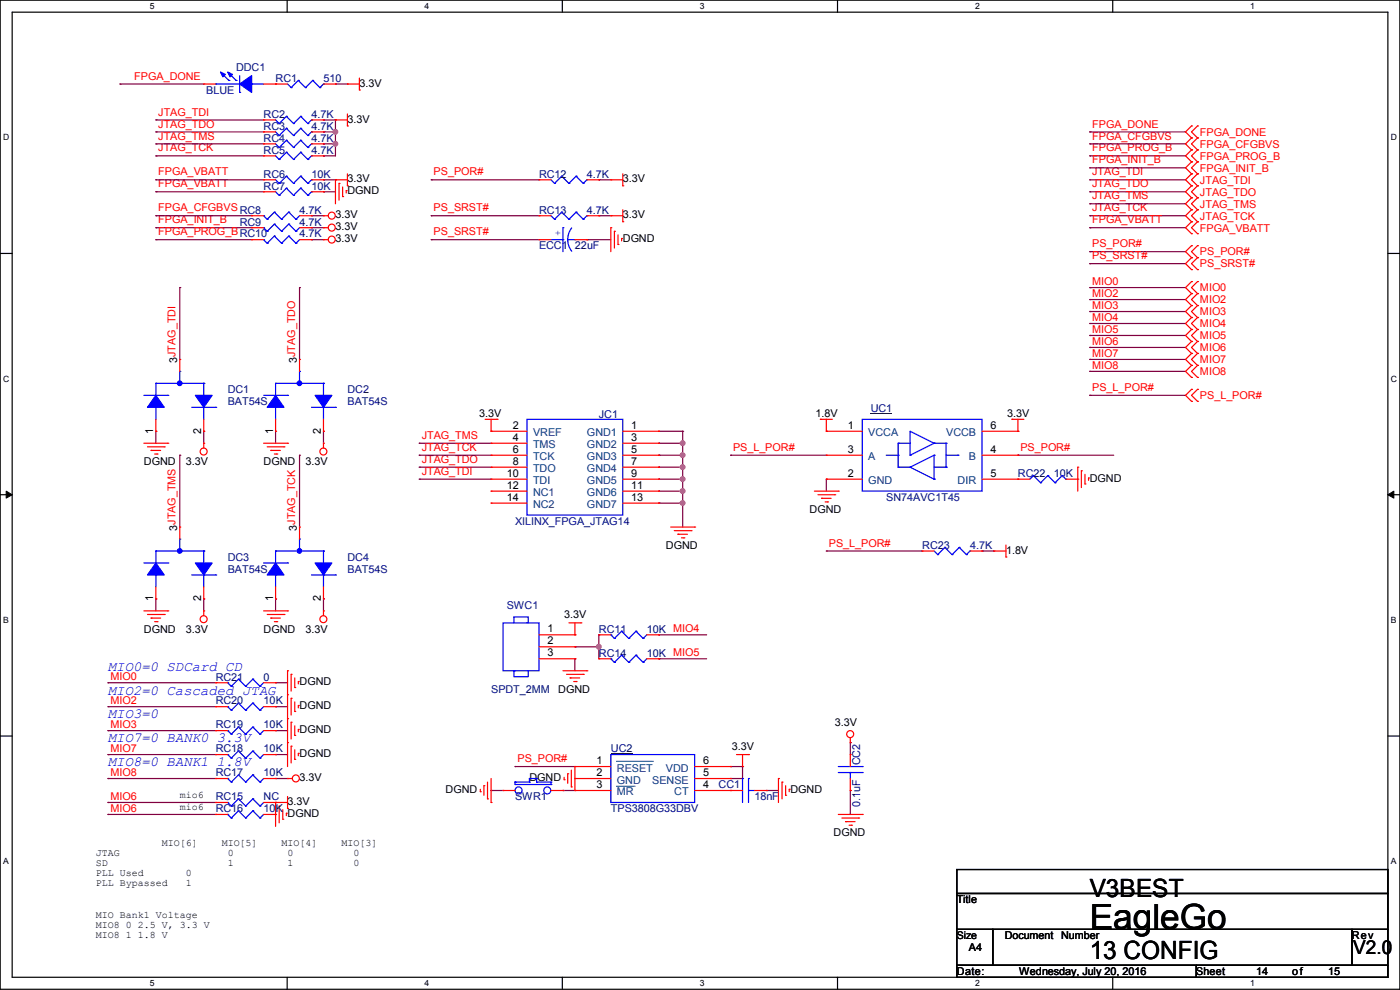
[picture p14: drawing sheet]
<svg xmlns="http://www.w3.org/2000/svg" width="297mm" height="210mm" viewBox="0 0 297 210" stroke-linecap="round" stroke-linejoin="round" font-family="sans-serif">
<defs><g id="words">
<text font-size="7.4" x="231.2" y="197.1">EagleGo</text>
<g font-size="5.3">
<text x="231.2" y="190.2">V3BEST</text>
<text x="231.2" y="203.5">13 CONFIG</text>
</g>
<text font-size="4.1" x="287.1" y="202.3">V2.0</text>
<g font-size="3" fill="#00f">
<text x="22.9" y="142.2">MIO0=0 SDCard CD</text>
<text x="22.9" y="147.3">MIO2=0 Cascaded JTAG</text>
<text x="22.9" y="152.4">MIO3=0</text>
<text x="22.9" y="157.5">MIO7=0 BANK0 3.3V</text>
<text x="22.9" y="162.6">MIO8=0 BANK1 1.8V</text>
</g>
<g font-size="2.3" fill="#f00">
<text x="28.5" y="16.9">FPGA_DONE</text>
<text x="33.6" y="24.5">JTAG_TDI</text>
<text x="33.6" y="27.1">JTAG_TDO</text>
<text x="33.6" y="29.6">JTAG_TMS</text>
<text x="231.7" y="29.6">FPGA_CFGBVS</text>
<text x="231.7" y="27.1">FPGA_DONE</text>
<text x="254.6" y="28.8">FPGA_DONE</text>
<text x="33.6" y="32.1">JTAG_TCK</text>
<text x="231.7" y="32.1">FPGA_PROG_B</text>
<text x="231.7" y="34.7">FPGA_INIT_B</text>
<text x="254.6" y="31.3">FPGA_CFGBVS</text>
<text x="254.6" y="33.9">FPGA_PROG_B</text>
<text x="33.6" y="39.8">FPGA_VBATT</text>
<text x="33.6" y="37.2">FPGA_VBATT</text>
<text x="92" y="37.2">PS_POR#</text>
<text x="231.7" y="37.2">JTAG_TDI</text>
<text x="231.7" y="39.8">JTAG_TDO</text>
<text x="254.6" y="36.4">FPGA_INIT_B</text>
<text x="254.6" y="38.9">JTAG_TDI</text>
<text x="254.6" y="41.5">JTAG_TDO</text>
<text x="33.6" y="47.4">FPGA_INIT_B</text>
<text x="33.6" y="44.8">FPGA_CFGBVSRC8</text>
<text x="92" y="44.8">PS_SRST#</text>
<text x="231.7" y="44.8">JTAG_TCK</text>
<text x="231.7" y="42.3">JTAG_TMS</text>
<text x="231.7" y="47.4">FPGA_VBATT</text>
<text x="254.6" y="44">JTAG_TMS</text>
<text x="254.6" y="46.6">JTAG_TCK</text>
<text x="33.6" y="49.9">FPGA_PROG_BRC10</text>
<text x="92" y="49.9">PS_SRST#</text>
<text x="231.7" y="52.5">PS_POR#</text>
<text x="254.6" y="49.1">FPGA_VBATT</text>
<text x="231.7" y="55">PS_SRST#</text>
<text x="254.6" y="54.2">PS_POR#</text>
<text x="254.6" y="56.7">PS_SRST#</text>
<text x="231.7" y="60.5">MIO0</text>
<text x="231.7" y="63">MIO2</text>
<text x="231.7" y="65.6">MIO3</text>
<text x="254.6" y="61.8">MIO0</text>
<text x="254.6" y="64.3">MIO2</text>
<text x="231.7" y="68.1">MIO4</text>
<text x="231.7" y="70.7">MIO5</text>
<text x="254.6" y="66.9">MIO3</text>
<text x="254.6" y="72">MIO5</text>
<text x="254.6" y="69.4">MIO4</text>
<text x="231.7" y="75.7">MIO7</text>
<text x="231.7" y="73.2">MIO6</text>
<text x="254.6" y="74.5">MIO6</text>
<text x="254.6" y="77">MIO7</text>
<text x="231.7" y="78.3">MIO8</text>
<text x="231.7" y="82.9">PS_L_POR#</text>
<text x="254.6" y="79.6">MIO8</text>
<text x="254.6" y="84.7">PS_L_POR#</text>
<text x="89.5" y="93.1">JTAG_TMS</text>
<text x="89.5" y="95.6">JTAG_TCK</text>
<text x="155.5" y="95.6">PS_L_POR#</text>
<text x="216.5" y="95.6">PS_POR#</text>
<text x="89.5" y="98.2">JTAG_TDO</text>
<text x="89.5" y="100.7">JTAG_TDI</text>
<text x="175.8" y="116">PS_L_POR#</text>
<text x="23.4" y="149.4">MIO2</text>
<text x="23.4" y="144.3">MIO0</text>
<text x="23.4" y="154.5">MIO3</text>
<text x="23.4" y="159.6">MIO7</text>
<text x="109.8" y="161.7">PS_POR#</text>
<text x="23.4" y="164.6">MIO8</text>
<text x="23.4" y="169.7">MIO6</text>
<text x="23.4" y="172.3">MIO6</text>
</g>
<g font-size="2.3" fill="#000080">
<text x="50.1" y="15.1">DDC1</text>
<text x="58.5" y="17.4">RC1</text>
<text x="68.6" y="17.4">510</text>
<text x="43.7" y="19.9">BLUE</text>
<text x="55.9" y="25">RC2</text>
<text x="55.9" y="27.5">RC3</text>
<text x="66.1" y="25">4.7K</text>
<text x="66.1" y="27.5">4.7K</text>
<text x="55.9" y="30.1">RC4</text>
<text x="55.9" y="32.6">RC5</text>
<text x="66.1" y="30.1">4.7K</text>
<text x="66.1" y="32.6">4.7K</text>
<text x="55.9" y="40.2">RC7</text>
<text x="55.9" y="37.7">RC6</text>
<text x="66.1" y="40.2">10K</text>
<text x="66.1" y="37.7">10K</text>
<text x="114.4" y="37.7">RC12</text>
<text x="124.5" y="37.7">4.7K</text>
<text x="50.8" y="47.8">RC9</text>
<text x="63.5" y="47.8">4.7K</text>
<text x="63.5" y="45.3">4.7K</text>
<text x="114.4" y="45.3">RC13</text>
<text x="124.5" y="45.3">4.7K</text>
<text x="63.5" y="50.4">4.7K</text>
<text x="114.4" y="52.9">ECC1</text>
<text x="122" y="52.9">22uF</text>
<text x="48.3" y="83.4">DC1</text>
<text x="73.7" y="83.4">DC2</text>
<text x="48.3" y="85.9">BAT54S</text>
<text x="73.7" y="85.9">BAT54S</text>
<text x="127" y="88.7">JC1</text>
<text x="184.7" y="87.5">UC1</text>
<text x="216" y="101.2">RC22</text>
<text x="223.6" y="101.2">10K</text>
<text x="188" y="106.3">SN74AVC1T45</text>
<text x="109.3" y="111.3">XILINX_FPGA_JTAG14</text>
<text x="48.3" y="119">DC3</text>
<text x="73.7" y="119">DC4</text>
<text x="195.6" y="116.4">RC23</text>
<text x="205.8" y="116.4">4.7K</text>
<text x="48.3" y="121.5">BAT54S</text>
<text x="73.7" y="121.5">BAT54S</text>
<text x="107.5" y="129.1">SWC1</text>
<text x="127" y="134.2">RC11</text>
<text x="137.2" y="134.2">10K MIO4</text>
<text x="127" y="139.3">RC14</text>
<text x="137.2" y="139.3">10K MIO5</text>
<text x="45.8" y="144.4">RC21</text>
<text x="45.8" y="149.4">RC20</text>
<text x="55.9" y="144.4">0</text>
<text x="55.9" y="149.4">10K</text>
<text x="104.2" y="146.9">SPDT_2MM</text>
<text x="45.8" y="154.5">RC19</text>
<text x="55.9" y="154.5">10K</text>
<text x="45.8" y="159.6">RC18</text>
<text x="55.9" y="159.6">10K</text>
<text x="129.6" y="159.6">UC2</text>
<text x="45.8" y="164.7">RC17</text>
<text x="55.9" y="164.7">10K</text>
<text x="152.5" y="167.2">CC1</text>
<text x="182.5" y="162.3" transform="rotate(-90 182.5 162.3)">CC2</text>
<text x="45.8" y="169.8">RC15</text>
<text x="45.8" y="172.3">RC16</text>
<text x="55.9" y="169.8">NC</text>
<text x="55.9" y="172.3">10K</text>
<text x="109.3" y="169.8">SWR1</text>
<text x="129.6" y="172.3">TPS3808G33DBV</text>
<text x="160.1" y="169.8">18nF</text>
<text x="182.5" y="171.2" transform="rotate(-90 182.5 171.2)">0.1uF</text>
</g>
<g font-size="2.3">
<text x="76.2" y="18.4">3.3V</text>
<text x="73.7" y="26">3.3V</text>
<text x="73.7" y="38.7">3.3V</text>
<text x="73.7" y="41.2">DGND</text>
<text x="132.1" y="38.7">3.3V</text>
<text x="71.2" y="46.3">3.3V</text>
<text x="132.1" y="46.3">3.3V</text>
<text x="71.2" y="48.9">3.3V</text>
<text x="71.2" y="51.4">3.3V</text>
<text x="132.1" y="51.4">DGND</text>
<text x="37.6" y="77" transform="rotate(-90 37.6 77)">3JTAG_TDI</text>
<text x="63" y="77" transform="rotate(-90 63 77)">3JTAG_TDO</text>
<text x="101.6" y="88.5">3.3V</text>
<text x="173" y="88.5">1.8V</text>
<text x="213.7" y="88.5">3.3V</text>
<text x="32.5" y="92" transform="rotate(-90 32.5 92)">1</text>
<text x="42.7" y="92" transform="rotate(-90 42.7 92)">2</text>
<text x="57.9" y="92" transform="rotate(-90 57.9 92)">1</text>
<text x="68.1" y="92" transform="rotate(-90 68.1 92)">2</text>
<text x="108.8" y="90.9">2</text>
<text x="108.8" y="93.5">4</text>
<text x="133.9" y="90.9">1</text>
<text x="133.9" y="93.5">3</text>
<text x="179.9" y="90.9">1</text>
<text x="210.1" y="90.9">6</text>
<text x="30.5" y="98.6">DGND</text>
<text x="39.4" y="98.6">3.3V</text>
<text x="55.9" y="98.6">DGND</text>
<text x="64.8" y="98.6">3.3V</text>
<text x="107.5" y="101.1">10</text>
<text x="108.8" y="96">6</text>
<text x="108.8" y="98.6">8</text>
<text x="133.9" y="96">5</text>
<text x="133.9" y="98.6">7</text>
<text x="133.9" y="101.1">9</text>
<text x="179.9" y="101.1">2</text>
<text x="179.9" y="96">3</text>
<text x="210.1" y="101.1">5</text>
<text x="210.1" y="96">4</text>
<text x="107.5" y="103.6">12</text>
<text x="107.5" y="106.2">14</text>
<text x="133.9" y="103.6">11</text>
<text x="133.9" y="106.2">13</text>
<text x="231.2" y="102.2">DGND</text>
<text x="37.6" y="112.6" transform="rotate(-90 37.6 112.6)">3JTAG_TMS</text>
<text x="63" y="112.6" transform="rotate(-90 63 112.6)">3JTAG_TCK</text>
<text x="171.8" y="108.8">DGND</text>
<text x="141.3" y="116.4">DGND</text>
<text x="213.4" y="117.4">1.8V</text>
<text x="32.5" y="127.6" transform="rotate(-90 32.5 127.6)">1</text>
<text x="42.7" y="127.6" transform="rotate(-90 42.7 127.6)">2</text>
<text x="57.9" y="127.6" transform="rotate(-90 57.9 127.6)">1</text>
<text x="68.1" y="127.6" transform="rotate(-90 68.1 127.6)">2</text>
<text x="119.7" y="131.1">3.3V</text>
<text x="30.5" y="134.2">DGND</text>
<text x="39.4" y="134.2">3.3V</text>
<text x="55.9" y="134.2">DGND</text>
<text x="64.8" y="134.2">3.3V</text>
<text x="116.1" y="134.1">1</text>
<text x="116.1" y="136.7">2</text>
<text x="116.1" y="139.2">3</text>
<text x="63.5" y="145.4">DGND</text>
<text x="118.4" y="146.9">DGND</text>
<text x="63.5" y="150.5">DGND</text>
<text x="63.5" y="155.5">DGND</text>
<text x="177.1" y="154">3.3V</text>
<text x="63.5" y="160.6">DGND</text>
<text x="155.2" y="159.1">3.3V</text>
<text x="63.5" y="165.7">3.3V</text>
<text x="112.3" y="165.7">DGND</text>
<text x="126.5" y="162.1">1</text>
<text x="126.5" y="164.6">2</text>
<text x="126.5" y="167.1">3</text>
<text x="149.1" y="164.6">5</text>
<text x="149.1" y="167.1">4</text>
<text x="149.1" y="162.1">6</text>
<text x="61" y="170.8">3.3V</text>
<text x="61" y="173.3">DGND</text>
<text x="94.5" y="168.2">DGND</text>
<text x="167.7" y="168.2">DGND</text>
<text x="176.8" y="177.4">DGND</text>
<text x="203" y="191.6">Title</text>
<text x="205.5" y="201.8">A4</text>
<text x="213.1" y="199.2">Document</text>
<text x="225.1" y="199.2">Number</text>
<text x="286.8" y="199.2">Rev</text>
<text x="203" y="206.8">Date:</text>
<text x="216.2" y="206.8">Wednesday, July 20, 2016</text>
<text x="253.8" y="206.8">Sheet</text>
<text x="266.5" y="206.8">14</text>
<text x="274.1" y="206.8">of</text>
<text x="281.7" y="206.8">15</text>
</g>
<g font-size="2.3" fill="#004080">
<text x="113.1" y="92.5">VREF</text>
<text x="113.1" y="95.1">TMS</text>
<text x="124.5" y="92.5">GND1</text>
<text x="124.5" y="95.1">GND2</text>
<text x="184.2" y="92.5">VCCA</text>
<text x="200.7" y="92.5">VCCB</text>
<text x="113.1" y="97.6">TCK</text>
<text x="113.1" y="100.2">TDO</text>
<text x="124.5" y="97.6">GND3</text>
<text x="124.5" y="100.2">GND4</text>
<text x="184.2" y="97.6">A</text>
<text x="205.5" y="97.6">B</text>
<text x="113.1" y="102.7">TDI</text>
<text x="113.1" y="105.2">NC1</text>
<text x="113.1" y="107.8">NC2</text>
<text x="124.5" y="102.7">GND5</text>
<text x="124.5" y="105.2">GND6</text>
<text x="124.5" y="107.8">GND7</text>
<text x="184.2" y="102.7">GND</text>
<text x="203.1" y="102.7">DIR</text>
<text x="130.9" y="163.7">RESET</text>
<text x="130.9" y="166.2">GND</text>
<text x="138.4" y="166.2">SENSE</text>
<text x="141.3" y="163.7">VDD</text>
<text x="130.9" y="168.7">MR</text>
<text x="143.1" y="168.7">CT</text>
</g>
<text font-size="2.2" x="203" y="199.2">Size</text>
<text font-size="2.1" fill="#00f" x="119" y="50.1" transform="rotate(-90 119 50.1)">+</text>
<g font-size="2.1">
<text x="38.1" y="169.3">mio6</text>
<text x="38.1" y="171.9">mio6</text>
<text x="34.3" y="179.5">MIO[6]</text>
<text x="47" y="179.5">MIO[5]</text>
<text x="59.7" y="179.5">MIO[4]</text>
<text x="72.4" y="179.5">MIO[3]</text>
<text x="20.4" y="181.6">JTAG</text>
<text x="20.4" y="183.7">SD</text>
<text x="20.4" y="185.8">PLL Used</text>
<text x="39.4" y="185.8">0</text>
<text x="48.3" y="181.6">0</text>
<text x="48.3" y="183.7">1</text>
<text x="61" y="181.6">0</text>
<text x="61" y="183.7">1</text>
<text x="75" y="181.6">0</text>
<text x="75" y="183.7">0</text>
<text x="20.4" y="188">PLL Bypassed</text>
<text x="39.4" y="188">1</text>
<text x="20.4" y="194.7">MIO Bank1 Voltage</text>
<text x="20.4" y="196.8">MIO8 0 2.5 V, 3.3 V</text>
<text x="20.4" y="199">MIO8 1 1.8 V</text>
</g>
<g font-size="1.8">
<text x="31.8" y="1.9">5</text>
<text x="90.1" y="1.9">4</text>
<text x="148.5" y="1.9">3</text>
<text x="206.8" y="1.9">2</text>
<text x="265.2" y="1.9">1</text>
<text x=".7" y="29.8">D</text>
<text x="295.1" y="29.8">D</text>
<text x=".7" y="80.9">C</text>
<text x="295.1" y="80.9">C</text>
<text x=".7" y="132.1">B</text>
<text x="295.1" y="132.1">B</text>
<text x=".7" y="183.3">A</text>
<text x="295.1" y="183.3">A</text>
<text x="31.8" y="209.2">5</text>
<text x="90.1" y="209.2">4</text>
<text x="148.5" y="209.2">3</text>
<text x="206.8" y="209.2">2</text>
<text x="265.2" y="209.2">1</text>
</g>
</g></defs>
<path d="M0 0h297v209.8h-297zM2.6 2.6h291.8v204.7h-291.8z" fill="none" stroke="#000" stroke-width=".25"/>
<g fill="#fff">
<path d="M31.7 .3h1v2h-1z"/>
<path d="M31.7 207.6h1v1.9h-1z"/>
</g>
<path d="M60.9 0v2.6M60.9 207.3v2.5" fill="none" stroke="#000" stroke-width=".25"/>
<g fill="#fff">
<path d="M90.1 .3h1v2h-1z"/>
<path d="M90.1 207.6h1v1.9h-1z"/>
</g>
<path d="M119.3 0v2.6M119.3 207.3v2.5" fill="none" stroke="#000" stroke-width=".25"/>
<g fill="#fff">
<path d="M148.5 .3h.9v2h-.9z"/>
<path d="M148.5 207.6h.9v1.9h-.9z"/>
</g>
<path d="M177.7 0v2.6M177.7 207.3v2.5" fill="none" stroke="#000" stroke-width=".25"/>
<g fill="#fff">
<path d="M206.8 .3h1v2h-1z"/>
<path d="M206.8 207.6h1v1.9h-1z"/>
</g>
<path d="M236.1 0v2.6M236.1 207.3v2.5" fill="none" stroke="#000" stroke-width=".25"/>
<g fill="#fff">
<path d="M265.2 .3h1v2h-1z"/>
<path d="M265.2 207.6h1v1.9h-1z"/>
<path d="M.7 28.2h1.2v1.9h-1.2z"/>
<path d="M295.1 28.2h1.2v1.9h-1.2z"/>
<path d="M.7 79.3h1.2v2h-1.2z"/>
<path d="M295.1 79.3h1.2v2h-1.2z"/>
</g>
<path d="M0 53.8h2.6M294.4 53.8h2.6" fill="none" stroke="#000" stroke-width=".25"/>
<g fill="#fff">
<path d="M.7 130.5h1.2v2h-1.2z"/>
<path d="M295.1 130.5h1.1v2h-1.1z"/>
</g>
<path d="M0 104.9h2.6M294.4 104.9h2.6" fill="none" stroke="#000" stroke-width=".25"/>
<path d="M1.3 104.2l1.3 .7-1.3 .8zM294.4 104.9l1.3-.7v1.5z" fill="#000" stroke="#000" stroke-width=".21"/>
<g fill="#fff">
<path d="M.7 181.7h1.2v2h-1.2z"/>
<path d="M295.1 181.7h1.1v2h-1.1z"/>
</g>
<path d="M0 156.1h2.6M294.4 156.1h2.6M203 184.4h91.4v5.1h-91.4zM203 189.5h91.4v7.6h-91.4zM203 197.1h7.6v7.7h-7.6zM210.6 197.1h76.2v7.7h-76.2zM286.8 197.1h7.6v7.7h-7.6zM203 204.8h50.8v2.5h-50.8zM253.8 204.8h40.6v2.5h-40.6z" fill="none" stroke="#000" stroke-width=".25"/>
<g fill="none" stroke="#800040" stroke-width=".25">
<path d="M25.4 17.8h.1M25.4 17.8h17.8M71.2 17.8h.1M71.2 17.8h2.5M33.1 25.4h.1M33.1 33.1h.1M33.1 28h.1M33.1 30.5h.1M33.1 38.1h.1M33.1 38.1h22.8M33.1 25.4h22.8M33.1 33.1h22.8"/>
<path d="M33.1 28h22.8M33.1 30.5h22.8M68.6 38.1h.1M68.6 25.4h.1M68.6 28h.1M68.6 30.5h.1M68.6 33.1h.1M68.6 38.1h2.6M68.6 25.4h2.6M68.6 28h2.6M68.6 30.5h2.6M71.2 25.4h.1"/>
<path d="M71.2 30.5h.1M71.2 28h.1M71.2 25.4v7.7h-2.6M91.5 38.1h.1M91.5 38.1h22.8M127 38.1h.1M127 38.1h2.6M231.2 38.1h.1M231.2 33.1h.1M231.2 30.5h.1M231.2 35.6h.1M231.2 28h.1"/>
<path d="M231.2 38.1h20.3M231.2 33.1h20.3M231.2 28h20.3M231.2 30.5h20.3M231.2 35.6h20.3M33.1 48.3h.1M33.1 45.8h.1M33.1 50.8h.1M33.1 40.7h.1M33.1 48.3h20.3M33.1 45.8h20.3M33.1 50.8h20.3"/>
<path d="M33.1 40.7h22.8M66.1 45.8h.1M66.1 48.3h.1M66.1 50.8h.1M66.1 48.3h2.5M66.1 45.8h2.5M66.1 50.8h2.5M68.6 40.7h.1M68.6 40.7h2.6M91.5 45.8h.1M91.5 50.8h.1M91.5 45.8h22.8"/>
<path d="M91.5 50.8h22.8M124.5 50.8h.1M124.5 50.8h5.1M127 45.8h.1M127 45.8h2.6M231.2 45.8h.1M231.2 40.7h.1M231.2 43.2h.1M231.2 48.3h.1M231.2 53.4h.1M231.2 55.9h.1M231.2 48.3h20.3"/>
<path d="M231.2 45.8h20.3M231.2 40.7h20.3M231.2 43.2h20.3M231.2 53.4h20.3M231.2 55.9h20.3M38.1 61h.1M38.1 61v15.2M63.5 61h.1M63.5 61v15.2M231.2 68.6h.1M231.2 71.2h.1M231.2 76.2h.1"/>
<path d="M231.2 61h.1M231.2 78.8h.1M231.2 63.5h.1M231.2 66.1h.1M231.2 73.7h.1M231.2 68.6h20.3M231.2 71.2h20.3M231.2 76.2h20.3M231.2 61h20.3M231.2 78.8h20.3M231.2 63.5h20.3M231.2 66.1h20.3"/>
<path d="M231.2 73.7h20.3M33.1 91.5h.1M33.1 91.5v2.5M38.1 96.6h.1M38.1 96.6v15.2M43.2 91.5h.1M43.2 91.5v2.5M58.5 91.5h.1M58.5 91.5v2.5M63.5 96.6h.1M63.5 96.6v15.2M68.6 91.5h.1"/>
<path d="M68.6 91.5v2.5M88.9 94h.1M88.9 99.1h.1M88.9 96.6h.1M88.9 94h15.3M88.9 99.1h15.3M88.9 96.6h15.3M139.7 91.5h.1M139.7 94h.1M139.7 99.1h.1M139.7 96.6h.1M139.7 91.5h5.1"/>
<path d="M139.7 94h5.1M139.7 99.1h5.1M139.7 96.6h5.1M144.8 91.5h.1M144.8 99.1h.1M144.8 96.6h.1M144.8 94h.1M144.8 91.5v20.3M155 96.6h.1M155 96.6h20.3M215.9 96.6h.1M215.9 96.6h20.4"/>
<path d="M231.2 83.9h.1M231.2 83.9h20.3M88.9 101.6h.1M88.9 101.6h15.3M139.7 106.7h.1M139.7 101.6h.1M139.7 104.2h.1M139.7 106.7h5.1M139.7 101.6h5.1M139.7 104.2h5.1M144.8 101.6h.1M144.8 104.2h.1"/>
<path d="M144.8 106.7h.1M175.3 101.6h.1M175.3 116.9h.1M175.3 101.6v2.6M175.3 116.9h20.3M208.3 116.9h.1M208.3 116.9h2.6M33.1 127h.1M33.1 127v2.6M43.2 127h.1M43.2 127v2.6M58.5 127h.1"/>
<path d="M58.5 127v2.6M68.6 127h.1M68.6 127v2.6M122 139.7h.1M122 137.2h.1M122 139.7v2.6M122 137.2h5M127 137.2h.1M127 134.7h.1M127 134.7v5M139.7 134.7h.1M139.7 139.7h.1"/>
<path d="M139.7 134.7h10.2M139.7 139.7h10.2M22.9 149.9h.1M22.9 144.8h.1M22.9 155h.1M22.9 149.9h22.9M22.9 144.8h22.9M22.9 155h22.9M58.5 149.9h.1M58.5 144.8h.1M58.5 155h.1M58.5 149.9h2.5"/>
<path d="M58.5 144.8h2.5M58.5 155h2.5M180.4 157.5h.1M180.4 157.5v2.6M22.9 160.1h.1M22.9 170.2h.1M22.9 172.8h.1M22.9 165.1h.1M22.9 160.1h22.9M22.9 170.2h22.9M22.9 172.8h22.9M22.9 165.1h22.9"/>
<path d="M58.5 160.1h.1M58.5 165.1h.1M58.5 160.1h2.5M58.5 165.1h2.5M104.2 167.7h.1M104.2 167.7h2.5M109.3 162.6h.1M109.3 162.6h12.7M119.4 167.7h.1M119.4 167.7h2.6M155 162.6h.1M155 165.1h.1"/>
<path d="M155 162.6h2.5M157.5 162.6h.1M157.5 162.6v2.5h-2.5M162.6 167.7h.1M162.6 167.7h2.5M180.4 167.7h.1M180.4 167.7v5.1"/>
</g>
<g fill="#f0f" stroke="#f0f" stroke-width=".25">
<circle cx="71.1" cy="30.5" r=".49"/>
<circle cx="71.1" cy="28" r=".49"/>
<circle cx="144.8" cy="94" r=".49"/>
<circle cx="144.8" cy="101.6" r=".49"/>
<circle cx="144.8" cy="104.2" r=".49"/>
<circle cx="144.8" cy="99.1" r=".49"/>
<circle cx="144.8" cy="96.5" r=".49"/>
<circle cx="144.8" cy="106.7" r=".49"/>
<circle cx="127" cy="137.2" r=".49"/>
</g>
<g fill="none" stroke="#f00" stroke-width=".25">
<path d="M43.2 17.8h.1M43.2 17.8h2.6M55.9 17.8h5.1M58.5 17.8h.1M68.6 17.8h2.6M71.2 17.8h.1M73.7 17.8h.1M73.7 17.8h2.5M76.2 19.1h.1M76.2 16.6v2.5M55.9 25.4h.1M55.9 28h.1"/>
<path d="M55.9 30.5h.1M55.9 33.1h.1M55.9 38.1h.1M55.9 38.1h2.6M55.9 25.4h2.6M55.9 28h2.6M55.9 30.5h2.6M55.9 33.1h2.6M66.1 38.1h2.5M66.1 25.4h2.5M66.1 28h2.5M66.1 30.5h2.5"/>
<path d="M66.1 33.1h2.5M68.6 25.4h.1M68.6 28h.1M68.6 30.5h.1M68.6 33.1h.1M68.6 38.1h.1M71.2 38.1h.1M71.2 25.4h.1M71.2 38.1h2.5M71.2 38.1v5.1M71.2 25.4h2.5M71.9 38.9h.1"/>
<path d="M71.9 38.9v3.6M72.7 39.7v2M73.7 39.4h.1M73.7 26.7h.1M73.7 24.2v2.5M73.7 36.9v2.5M114.3 38.1h.1M114.3 38.1h2.6M124.5 38.1h2.5M127 38.1h.1M129.6 38.1h.1M129.6 38.1h2.5"/>
<path d="M132.1 39.4h.1M132.1 36.9v2.5M252.8 26.7h.1M252.8 29.3h.1M252.8 31.8h.1M252.8 34.3h.1M252.8 36.9h.1M252.8 39.4h.1M252.8 26.7l-1.3 1.3 1.3 1.3M252.8 29.3l-1.3 1.2 1.3 1.3M252.8 31.8l-1.3 1.3 1.3 1.2M252.8 34.3l-1.3 1.3 1.3 1.3"/>
<path d="M252.8 36.9l-1.3 1.2 1.3 1.3M252.8 39.4l-1.3 1.3 1.3 1.3M254 29.3h.1M254 26.7h.1M254 31.8h.1M254 34.3h.1M254 36.9h.1M254 39.4h.1M254 26.7l-1.2 1.3 1.2 1.3M254 29.3l-1.2 1.2 1.2 1.3M254 31.8l-1.2 1.3 1.2 1.2M254 34.3l-1.2 1.3 1.2 1.3"/>
<path d="M254 36.9l-1.2 1.2 1.2 1.3M254 39.4l-1.2 1.3 1.2 1.3M53.4 50.8h.1M53.4 48.3h.1M53.4 45.8h.1M53.4 45.8h2.5M53.4 48.3h2.5M53.4 50.8h2.5M55.9 40.7h.1M55.9 40.7h2.6M63.5 45.8h2.6M63.5 48.3h2.6"/>
<path d="M63.5 50.8h2.6M66.1 50.8h.1M66.1 48.3h.1M66.1 45.8h.1M66.1 40.7h2.5M68.6 45.8h.1M68.6 48.3h.1M68.6 50.8h.1M68.6 40.7h.1M68.6 45.8h1M68.6 48.3h1M68.6 50.8h1"/>
<path d="M72.7 41.7h.1M73.4 40.4h.1M73.4 40.4v.5M114.3 45.8h.1M114.3 50.8h.1M114.3 45.8h2.6M114.3 50.8h2.6M122 50.8h2.5M124.5 50.8h.1M124.5 45.8h2.5M127 45.8h.1M129.6 48.3h.1"/>
<path d="M129.6 45.8h.1M129.6 45.8h2.5M129.6 48.3v5.1M130.3 49.1h.1M130.3 49.1v3.5M131.1 51.9h.1M131.1 49.8v2.1M131.9 50.6h.1M131.9 50.6v.5M132.1 47h.1M132.1 44.5v2.5M252.8 42h.1"/>
<path d="M252.8 44.5h.1M252.8 47h.1M252.8 49.6h.1M252.8 52.1h.1M252.8 54.7h.1M252.8 57.2h.1M252.8 59.7h.1M252.8 42l-1.3 1.2 1.3 1.3M252.8 44.5l-1.3 1.3 1.3 1.2M252.8 47l-1.3 1.3 1.3 1.3M252.8 52.1l-1.3 1.3 1.3 1.3M252.8 54.7l-1.3 1.2 1.3 1.3"/>
<path d="M252.8 59.7l-1.3 1.3 1.3 1.3M254 44.5h.1M254 42h.1M254 47h.1M254 49.6h.1M254 54.7h.1M254 52.1h.1M254 57.2h.1M254 59.7h.1M254 42l-1.2 1.2 1.2 1.3M254 44.5l-1.2 1.3 1.2 1.2M254 47l-1.2 1.3 1.2 1.3"/>
<path d="M254 52.1l-1.2 1.3 1.2 1.3M254 54.7l-1.2 1.2 1.2 1.3M254 59.7l-1.2 1.3 1.2 1.3M38.1 76.2h.1M38.1 76.2v2.6M63.5 76.2h.1M63.5 76.2v2.6M252.8 62.3h.1M252.8 64.8h.1M252.8 67.4h.1M252.8 69.9h.1M252.8 72.4h.1"/>
<path d="M252.8 75h.1M252.8 77.5h.1M252.8 62.3l-1.3 1.2 1.3 1.3M252.8 64.8l-1.3 1.3 1.3 1.3M252.8 69.9l-1.3 1.3 1.3 1.2M252.8 72.4l-1.3 1.3 1.3 1.3M252.8 75l-1.3 1.2 1.3 1.3M252.8 77.5l-1.3 1.3 1.3 1.3M252.8 67.4l-1.3 1.2 1.3 1.3M254 62.3h.1M254 64.8h.1M254 67.4h.1"/>
<path d="M254 72.4h.1M254 69.9h.1M254 75h.1M254 77.5h.1M254 62.3l-1.2 1.2 1.2 1.3M254 64.8l-1.2 1.3 1.2 1.3M254 69.9l-1.2 1.3 1.2 1.2M254 72.4l-1.2 1.3 1.2 1.3M254 75l-1.2 1.2 1.2 1.3M254 77.5l-1.2 1.3 1.2 1.3M254 67.4l-1.2 1.2 1.2 1.3M30.5 94h5.1"/>
<path d="M31.3 94.8h3.5M32 95.5h.1M32 95.5h2.1M32.8 96.3h.5M33.1 91.5h.1M33.1 88.9v2.6M33.3 96.3h.1M34.8 94.8h.1M35.6 94h.1M43.2 94h.1M43.2 91.5h.1M43.2 88.9v2.6"/>
<path d="M43.2 94v1M55.9 94h5.1M56.7 94.8h3.5M57.4 95.5h.1M57.4 95.5h2.1M58.2 96.3h.5M58.5 91.5h.1M58.5 88.9v2.6M58.7 96.3h.1M60.2 94.8h.1M61 94h.1M68.6 94h.1"/>
<path d="M68.6 91.5h.1M68.6 88.9v2.6M68.6 94v1M102.9 88.9h2.6M104.2 91.5h.1M104.2 94h.1M104.2 96.6h.1M104.2 99.1h.1M104.2 94h7.6M104.2 88.9v2.6M104.2 96.6h7.6M104.2 91.5h7.6"/>
<path d="M104.2 99.1h7.6M105.5 88.9h.1M132.1 94h7.6M132.1 96.6h7.6M132.1 91.5h7.6M132.1 99.1h7.6M139.7 91.5h.1M139.7 94h.1M139.7 96.6h.1M139.7 99.1h.1M174 88.9h.1M174 88.9h2.6"/>
<path d="M175.3 91.5h.1M175.3 96.6h.1M175.3 88.9v2.6M175.3 96.6h7.6M175.3 91.5h7.6M208.3 96.6h7.6M208.3 91.5h7.6M214.7 88.9h.1M214.7 88.9h2.5M215.9 91.5h.1M215.9 96.6h.1M215.9 88.9v2.6"/>
<path d="M228.6 99.1h.1M228.6 99.1v5.1M229.4 99.9h.1M229.4 99.9v3.5M252.8 80.1h.1M252.8 82.6h.1M252.8 85.1h.1M252.8 82.6l-1.3 1.3 1.3 1.2M254 80.1h.1M254 85.1h.1M254 82.6h.1M254 82.6l-1.2 1.3 1.2 1.2"/>
<path d="M38.1 111.8h.1M38.1 111.8v2.5M63.5 111.8h.1M63.5 111.8v2.5M104.2 101.6h.1M104.2 104.2h.1M104.2 106.7h.1M104.2 104.2h7.6M104.2 101.6h7.6M104.2 106.7h7.6M132.1 104.2h7.6M132.1 101.6h7.6"/>
<path d="M132.1 106.7h7.6M139.7 101.6h.1M139.7 104.2h.1M139.7 106.7h.1M142.3 111.8h5.1M143 112.6h3.6M143.8 113.3h.1M143.8 113.3h2M144.6 114.1h.5M145.1 114.1h.1M146.6 112.6h.1M147.4 111.8h.1"/>
<path d="M172.8 104.2h5M173.5 104.9h3.6M174.3 105.7h.1M174.3 105.7h2M175 106.5h.6M175.3 101.6h.1M175.3 101.6h7.6M175.6 106.5h.1M177.1 104.9h.1M177.8 104.2h.1M195.6 116.9h.1M195.6 116.9h2.6"/>
<path d="M205.8 116.9h2.5M208.3 116.9h.1M208.3 101.6h10.2M210.9 116.9h.1M210.9 116.9h2.5M213.4 118.2h.1M213.4 115.6v2.6M215.9 101.6h.1M226.1 101.6h2.5M228.6 101.6h.1M230.2 102.7h.1M230.2 100.6v2.1"/>
<path d="M230.9 101.4h.1M230.9 101.4v.5M30.5 129.6h5.1M31.3 130.3h3.5M32 131.1h.1M32 131.1h2.1M32.8 131.9h.5M33.1 127h.1M33.1 124.5v2.5M33.3 131.9h.1M34.8 130.3h.1M35.6 129.6h.1"/>
<path d="M43.2 129.6h.1M43.2 127h.1M43.2 124.5v2.5M43.2 129.6v1M55.9 129.6h5.1M56.7 130.3h3.5M57.4 131.1h.1M57.4 131.1h2.1M58.2 131.9h.5M58.5 127h.1M58.5 124.5v2.5M58.7 131.9h.1"/>
<path d="M60.2 130.3h.1M61 129.6h.1M68.6 129.6h.1M68.6 127h.1M68.6 124.5v2.5M68.6 129.6v1M114.3 139.7h7.7M114.3 134.7h7.7M114.3 137.2h7.7M120.7 132.1h2.5M122 134.7h.1M122 137.2h.1"/>
<path d="M122 139.7h.1M122 132.1v2.6M123.2 132.1h.1M127 139.7h.1M127 134.7h.1M127 139.7h2.6M127 134.7h2.6M137.2 139.7h2.5M137.2 134.7h2.5M139.7 139.7h.1M139.7 134.7h.1M45.8 144.8h.1"/>
<path d="M45.8 155h.1M45.8 149.9h.1M45.8 144.8h2.5M45.8 155h2.5M45.8 149.9h2.5M55.9 144.8h2.6M55.9 155h2.6M55.9 149.9h2.6M58.5 144.8h.1M58.5 155h.1M58.5 149.9h.1M61 147.4h.1"/>
<path d="M61 142.3h.1M61 152.4h.1M61 157.5h.1M61 142.3v20.3M61.8 148.1h.1M61.8 143h.1M61.8 153.2h.1M61.8 158.3h.1M61.8 143v3.6M61.8 148.1v3.6M61.8 153.2v3.6M61.8 158.3v3.5"/>
<path d="M62.5 150.9h.1M62.5 145.8h.1M62.5 156h.1M62.5 143.8v2M62.5 148.9v2M62.5 154v2M62.5 159v2.1M63.3 149.6h.1M63.3 144.6h.1M63.3 154.7h.1M63.3 159.8h.1M63.3 144.6v.5"/>
<path d="M63.3 149.6v.6M63.3 154.7v.5M63.3 159.8v.5M119.4 142.3h5.1M120.2 143h3.5M120.9 143.8h.1M120.9 143.8h2.1M121.7 144.6h.5M122.2 144.6h.1M123.7 143h.1M124.5 142.3h.1M180.4 157.5h.1"/>
<path d="M180.4 156.5v1M45.8 170.2h.1M45.8 165.1h.1M45.8 172.8h.1M45.8 160.1h.1M45.8 170.2h2.5M45.8 165.1h2.5M45.8 160.1h2.5M45.8 172.8h2.5M55.9 170.2h5.1M55.9 165.1h2.6M55.9 160.1h2.6"/>
<path d="M55.9 172.8h2.6M58.5 170.2h.1M58.5 165.1h.1M58.5 172.8h.1M58.5 160.1h.1M58.5 170.2v5.1M59.2 171h.1M59.2 171v3.5M60 173.8h.1M60 171.7v2.1M60.7 172.5h.1M60.7 172.5v.5"/>
<path d="M61 171.5h.1M61 165.1h.1M61 169v2.5M61 165.1h1M62.5 161.1h.1M101.9 167.9h.1M101.9 167.4v.5M102.7 166.7h.1M102.7 166.7v2M103.4 169.5h.1M103.4 165.9v3.6M104.2 170.2h.1"/>
<path d="M104.2 165.1v5.1M106.7 167.7h.1M106.7 167.7h2.6M116.9 167.7h2.5M119.4 167.7h.1M119.7 165.4h.1M119.7 164.9v.5M120.4 164.1h.1M120.4 164.1v2.1M121.2 166.9h.1M121.2 163.4v3.5M122 167.7h.1"/>
<path d="M122 162.6h.1M122 165.1h.1M122 162.6v5.1M122 165.1h7.6M122 162.6h7.6M122 167.7h7.6M147.4 165.1h7.6M147.4 162.6h7.6M147.4 167.7h10.1M155 165.1h.1M155 167.7h.1M155 162.6h.1"/>
<path d="M156.3 160.1h2.5M157.5 162.6h.1M157.5 160.1v2.5M158.8 160.1h.1M160.1 167.7h2.5M162.6 167.7h.1M165.1 165.1h.1M165.1 165.1v5.1M165.9 165.9h.1M165.9 165.9v3.6M166.7 168.7h.1M166.7 166.7v2"/>
<path d="M167.4 167.4h.1M167.4 167.4v.5M177.8 172.8h5.1M178.6 173.5h3.6M179.4 174.3h.1M179.4 174.3h2M180.1 175h.5M180.4 160.1h.1M180.4 167.7h.1M180.4 160.1v2.5M180.4 165.1v2.6M180.6 175h.1"/>
<path d="M182.2 173.5h.1M182.9 172.8h.1"/>
<circle cx="70.4" cy="45.7" r=".74"/>
<circle cx="70.4" cy="48.3" r=".74"/>
<circle cx="70.4" cy="50.8" r=".74"/>
<circle cx="43.2" cy="95.8" r=".74"/>
<circle cx="68.6" cy="95.8" r=".74"/>
<circle cx="43.2" cy="131.3" r=".74"/>
<circle cx="68.6" cy="131.3" r=".74"/>
<circle cx="180.4" cy="155.7" r=".74"/>
<circle cx="62.8" cy="165.1" r=".74"/>
</g>
<g fill="none" stroke="#00f" stroke-width=".25">
<path d="M45.8 17.8h.1M45.8 17.8h5M47 15.5l1.6 1.6M48.6 17.1h.1M48.6 15.5l1.5 1.6M50.1 17.1h.1M50.8 19.6h.1M50.8 16v3.6M53.4 17.8h.1M53.4 17.8h2.5M61 17.8l.8 .8M61.8 18.6h.1"/>
<path d="M63.3 17.1h.1M63.3 17.1l-1.5 1.5M63.3 17.1l1.5 1.5M64.8 18.6h.1M66.3 17.1h.1M66.3 17.1l-1.5 1.5M66.3 17.1l1.6 1.5M67.9 18.6h.1M68.6 17.8h.1M68.6 17.8l-.7 .8M58.5 25.4l.7 .8M58.5 28l.7 .7"/>
<path d="M58.5 30.5l.7 .8M58.5 33.1l.7 .7M58.5 38.1l.7 .8M59.2 26.2h.1M59.2 28.7h.1M59.2 31.3h.1M59.2 33.8h.1M59.2 38.9h.1M60.7 24.7h.1M60.7 27.2h.1M60.7 29.8h.1M60.7 39.9h.1"/>
<path d="M60.7 32.3h.1M60.7 37.4h.1M60.7 24.7l-1.5 1.5M60.7 24.7l1.6 1.5M60.7 27.2l-1.5 1.5M60.7 27.2l1.6 1.5M60.7 29.8l-1.5 1.5M60.7 29.8l1.6 1.5M60.7 39.9l-1.5 1.5M60.7 39.9l1.6 1.5M60.7 32.3l-1.5 1.5M60.7 32.3l1.6 1.5"/>
<path d="M60.7 37.4l-1.5 1.5M60.7 37.4l1.6 1.5M62.3 26.2h.1M62.3 28.7h.1M62.3 31.3h.1M62.3 33.8h.1M62.3 38.9h.1M63.8 24.7h.1M63.8 27.2h.1M63.8 29.8h.1M63.8 39.9h.1M63.8 32.3h.1"/>
<path d="M63.8 37.4h.1M63.8 24.7l-1.5 1.5M63.8 24.7l1.5 1.5M63.8 27.2l-1.5 1.5M63.8 27.2l1.5 1.5M63.8 29.8l-1.5 1.5M63.8 29.8l1.5 1.5M63.8 39.9l-1.5 1.5M63.8 39.9l1.5 1.5M63.8 32.3l-1.5 1.5M63.8 32.3l1.5 1.5M63.8 37.4l-1.5 1.5"/>
<path d="M63.8 37.4l1.5 1.5M65.3 26.2h.1M65.3 28.7h.1M65.3 31.3h.1M65.3 33.8h.1M65.3 38.9h.1M66.1 25.4h.1M66.1 28h.1M66.1 30.5h.1M66.1 33.1h.1M66.1 38.1h.1M66.1 25.4l-.8 .8"/>
<path d="M66.1 28l-.8 .7M66.1 30.5l-.8 .8M66.1 33.1l-.8 .7M66.1 38.1l-.8 .8M116.9 38.1l.7 .8M117.6 38.9h.1M119.2 37.4h.1M119.2 37.4l-1.6 1.5M119.2 37.4l1.5 1.5M120.7 38.9h.1M122.2 37.4h.1M122.2 37.4l-1.5 1.5"/>
<path d="M122.2 37.4l1.5 1.5M123.7 38.9h.1M124.5 38.1h.1M124.5 38.1l-.8 .8M55.9 50.8h.1M55.9 48.3h.1M55.9 45.8h.1M55.9 50.8l.8 .8M55.9 48.3l.8 .8M55.9 45.8l.8 .7M56.7 51.6h.1M56.7 49.1h.1"/>
<path d="M56.7 46.5h.1M58.2 50.1h.1M58.2 47.5h.1M58.2 45h.1M58.2 50.1l1.5 1.5M58.2 50.1l-1.5 1.5M58.2 47.5l1.5 1.6M58.2 47.5l-1.5 1.6M58.2 45l1.5 1.5M58.2 45l-1.5 1.5M58.5 40.7l.7 .7M59.2 41.4h.1"/>
<path d="M59.7 51.6h.1M59.7 49.1h.1M59.7 46.5h.1M61.3 50.1h.1M61.3 47.5h.1M61.3 45h.1M61.3 50.1l1.5 1.5M61.3 50.1l-1.6 1.5M61.3 47.5l1.5 1.6M61.3 47.5l-1.6 1.6M61.3 45l1.5 1.5M61.3 45l-1.6 1.5"/>
<path d="M62.3 41.4h.1M62.8 51.6h.1M62.8 49.1h.1M62.8 46.5h.1M63.5 50.8l-.7 .8M63.5 48.3l-.7 .8M63.5 45.8l-.7 .7M65.3 41.4h.1M66.1 40.7h.1M66.1 40.7l-.8 .7M116.9 45.8l.7 .7M116.9 50.8h2.5"/>
<path d="M117.6 46.5h.1M119.2 45h.1M119.2 45l-1.6 1.5M119.2 45l1.5 1.5M119.4 48.3h.1M119.4 50.8h.1M119.4 48.3v5.1M120.4 50.8l.4 1.6 .5 .9M120.4 50.8h1.6M120.7 46.5h.1M121.3 48.4l-.7 1.4-.2 1M122 50.8h.1"/>
<path d="M122.2 45h.1M122.2 45l-1.5 1.5M122.2 45l1.5 1.5M123.7 46.5h.1M124.5 45.8h.1M124.5 45.8l-.8 .7M38.1 78.8h.1M38.1 78.8v2.5M63.5 78.8h.1M63.5 78.8v2.5M30.5 83.9h5.1M33.1 86.4h.1"/>
<path d="M33.1 81.3h.1M33.1 81.3h10.1M33.1 81.3v2.6M33.1 86.4v2.5M35.6 83.9h.1M40.7 86.4h5.1M43.2 86.4h.1M43.2 81.3h.1M43.2 81.3v2.6M43.2 86.4v2.5M45.8 86.4h.1M55.9 83.9h5.1"/>
<path d="M58.5 86.4h.1M58.5 81.3h.1M58.5 81.3v2.6M58.5 86.4v2.5M58.5 81.3h10.1M61 83.9h.1M66.1 86.4h5.1M68.6 86.4h.1M68.6 81.3h.1M68.6 81.3v2.6M68.6 86.4v2.5M71.2 86.4h.1"/>
<path d="M111.8 88.9h20.3v20.4h-20.3zM182.9 88.9h25.4v15.3h-25.4zM188 96.6h2.5M190.5 94h.1M190.5 99.1h.1M190.5 96.6h.1M190.5 94h2.6M190.5 99.1h2.6M190.5 94v5.1M193.1 96.6h.1M193.1 99.1h.1M193.1 99.1l5.1 2.5"/>
<path d="M198.2 94h.1M198.2 96.6h.1M198.2 94l-5.1-2.5v5.1M198.2 94l-5.1 2.6M198.2 96.6v5M198.2 96.6l-5.1 2.5M198.2 94h2.5M198.2 99.1h2.5M200.7 94h.1M200.7 99.1h.1M200.7 94v5.1M200.7 96.6h2.5"/>
<path d="M203.2 96.6h.1M30.5 119.4h5.1M33.1 116.9h.1M33.1 116.9h10.1M33.1 116.9v2.5M35.6 119.4h.1M38.1 114.3h.1M38.1 114.3v2.6M43.2 116.9h.1M43.2 116.9v2.5M55.9 119.4h5.1M58.5 116.9h.1"/>
<path d="M58.5 116.9v2.5M58.5 116.9h10.1M61 119.4h.1M63.5 114.3h.1M63.5 114.3v2.6M68.6 116.9h.1M68.6 116.9v2.5M198.2 101.6h.1M198.2 116.9l.7 .7M198.9 117.6h.1M200.4 116.1h.1M200.4 116.1l-1.5 1.5"/>
<path d="M200.4 116.1l1.6 1.5M202 117.6h.1M203.5 116.1h.1M203.5 116.1l-1.5 1.5M203.5 116.1l1.5 1.5M205 117.6h.1M205.8 116.9h.1M205.8 116.9l-.8 .7M219.2 100.9h.1M219.2 100.9l-.7 .7M219.2 100.9l1.6 1.5M220.8 102.4h.1"/>
<path d="M222.3 100.9h.1M222.3 100.9l-1.5 1.5M222.3 100.9l1.5 1.5M223.8 102.4h.1M225.3 100.9h.1M225.3 100.9l-1.5 1.5M225.3 100.9l.8 .7M226.1 101.6h.1M33.1 122h.1M33.1 122v2.5M40.7 122h5.1M43.2 122h.1"/>
<path d="M43.2 122v2.5M45.8 122h.1M58.5 122h.1M58.5 122v2.5M66.1 122h5.1M68.6 122h.1M68.6 122v2.5M71.2 122h.1M106.7 132.1h7.6v10.2h-7.6zM109 132.1v-1.2h3.1v1.2h-.3M129.6 139.7h.1M129.6 134.7h.1"/>
<path d="M129.6 139.7l.7 .8M129.6 134.7l.7 .7M130.3 135.4h.1M131.9 139h.1M131.9 133.9h.1M131.9 139l1.5 1.5M131.9 139l-1.6 1.5M131.9 133.9l1.5 1.5M131.9 133.9l-1.6 1.5M133.4 135.4h.1M134.9 139h.1M134.9 133.9h.1"/>
<path d="M134.9 139l1.5 1.5M134.9 139l-1.5 1.5M134.9 133.9l1.5 1.5M134.9 133.9l-1.5 1.5M136.4 135.4h.1M137.2 139.7l-.8 .8M137.2 134.7l-.8 .7M48.3 144.8h.1M48.3 155h.1M48.3 149.9h.1M48.3 144.8l.8 .8M48.3 155l.8 .7"/>
<path d="M48.3 149.9l.8 .8M49.1 145.6h.1M49.1 155.7h.1M49.1 150.7h.1M50.6 144.1h.1M50.6 159.3h.1M50.6 154.2h.1M50.6 149.1h.1M50.6 144.1l1.5 1.5M50.6 144.1l-1.5 1.5M50.6 159.3l1.5 1.5M50.6 159.3l-1.5 1.5"/>
<path d="M50.6 154.2l1.5 1.5M50.6 154.2l-1.5 1.5M50.6 149.1l1.5 1.6M50.6 149.1l-1.5 1.6M52.1 145.6h.1M52.1 155.7h.1M52.1 150.7h.1M53.6 144.1h.1M53.6 159.3h.1M53.6 154.2h.1M53.6 149.1h.1M53.6 144.1l1.6 1.5"/>
<path d="M53.6 144.1l-1.5 1.5M53.6 159.3l1.6 1.5M53.6 159.3l-1.5 1.5M53.6 154.2l1.6 1.5M53.6 154.2l-1.5 1.5M53.6 149.1l1.6 1.6M53.6 149.1l-1.5 1.6M55.2 145.6h.1M55.2 155.7h.1M55.2 150.7h.1M55.9 144.8l-.7 .8M55.9 155l-.7 .7"/>
<path d="M55.9 149.9l-.7 .8M109.3 142.3h-.3v1.3h3.1v-1.3M130.3 140.5h.1M133.4 140.5h.1M136.4 140.5h.1M48.3 170.2h.1M48.3 165.1h.1M48.3 172.8h.1M48.3 160.1h.1M48.3 170.2l.8 .8M48.3 165.1l.8 .8M48.3 172.8l.8 .7"/>
<path d="M48.3 160.1l.8 .7M49.1 171h.1M49.1 165.9h.1M49.1 173.5h.1M49.1 160.8h.1M50.6 169.5h.1M50.6 164.4h.1M50.6 172h.1M50.6 169.5l1.5 1.5M50.6 169.5l-1.5 1.5M50.6 164.4l1.5 1.5M50.6 164.4l-1.5 1.5"/>
<path d="M50.6 172l1.5 1.5M50.6 172l-1.5 1.5M52.1 171h.1M52.1 165.9h.1M52.1 173.5h.1M52.1 160.8h.1M53.6 169.5h.1M53.6 164.4h.1M53.6 172h.1M53.6 169.5l1.6 1.5M53.6 169.5l-1.5 1.5M53.6 164.4l1.6 1.5"/>
<path d="M53.6 164.4l-1.5 1.5M53.6 172l1.6 1.5M53.6 172l-1.5 1.5M55.2 171h.1M55.2 165.9h.1M55.2 173.5h.1M55.2 160.8h.1M55.9 170.2l-.7 .8M55.9 165.1l-.7 .8M55.9 172.8l-.7 .7M55.9 160.1l-.7 .7M109.3 165.9h.1"/>
<path d="M109.3 165.9v.5h7.6M109.3 165.9h3M112.3 165.1h.1M112.3 165.9h.1M112.3 165.1h1.5M112.3 165.1v.8M113.8 165.9h.1M113.8 165.1h.1M113.8 165.9h3.1M113.8 165.1v.8M116.9 166.4h.1M116.9 165.9h.1"/>
<path d="M116.9 165.9v.5M129.6 160.1h17.8v10.1h-17.8zM157.5 165.1h.1M157.5 165.1v5.1M158.8 165.1h.1M158.8 167.7h.1M158.8 165.1v5.1M158.8 167.7h1.3M177.8 162.6h5.1M177.8 163.9h5.1M180.4 163.9h.1M180.4 163.9v1.2"/>
<path d="M182.9 162.6h.1M182.9 163.9h.1"/>
<circle cx="110" cy="167.7" r=".74"/>
<circle cx="116.1" cy="167.7" r=".74"/>
</g>
<g fill="#00f" stroke="#00f" stroke-width=".25">
<path d="M58.5 83.9l1.7 2.5h-3.5z" fill-rule="evenodd"/>
<path d="M66.8 83.9h3.6l-1.8 2.5z" fill-rule="evenodd"/>
<path d="M58.5 119.4l1.7 2.6h-3.5z" fill-rule="evenodd"/>
<path d="M66.8 119.4h3.6l-1.8 2.6z" fill-rule="evenodd"/>
<path d="M33.1 83.9l1.7 2.5h-3.5z" fill-rule="evenodd"/>
<path d="M41.4 83.9h3.6l-1.8 2.5z" fill-rule="evenodd"/>
<path d="M50.8 17.8l2.6-1.8v3.6z" fill-rule="evenodd"/>
<path d="M46.8 15.3l1 .5-.5 .5z" fill-rule="evenodd"/>
<path d="M48.3 15.3l1 .5-.5 .5z" fill-rule="evenodd"/>
<path d="M33.1 119.4l1.7 2.6h-3.5z" fill-rule="evenodd"/>
<path d="M41.4 119.4h3.6l-1.8 2.6z" fill-rule="evenodd"/>
<circle cx="63.5" cy="81.3" r=".49"/>
<circle cx="63.5" cy="116.9" r=".49"/>
<circle cx="38.1" cy="81.3" r=".49"/>
<circle cx="38.1" cy="116.9" r=".49"/>
</g>
<path d="M184.7 87.8h4.6M129.6 159.9h4.6" fill="none" stroke="#000080" stroke-width=".21"/>
<path d="M130.7 161.5h7.8M130.7 166.8h3.9M134.6 166.8h.1M138.5 161.5h.1" fill="none" stroke="#004080" stroke-width=".21"/>
<use href="#words"/>
</svg>
